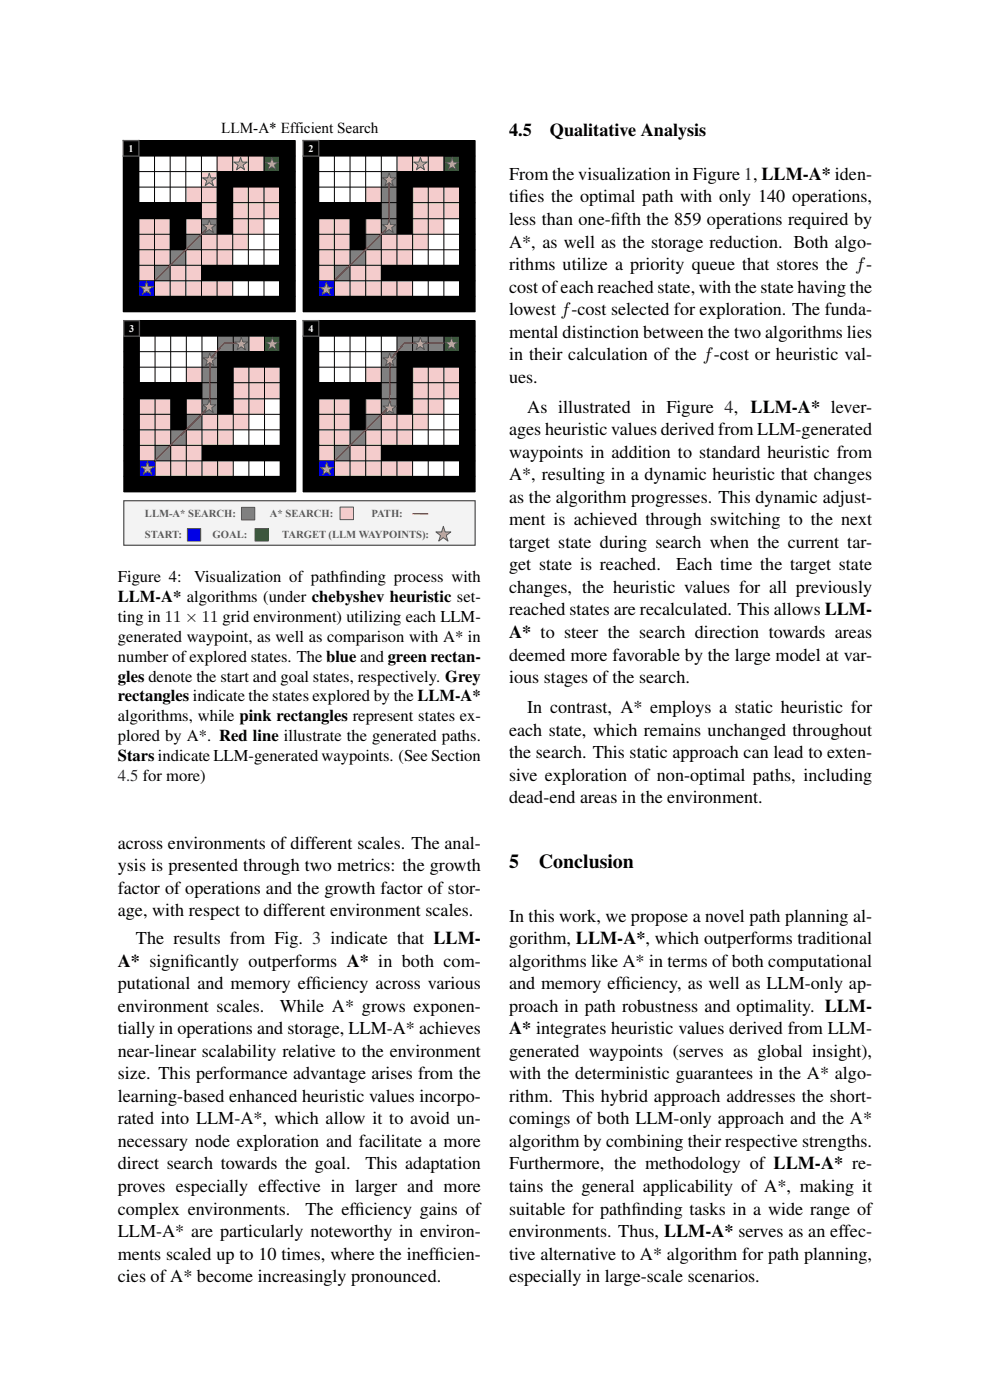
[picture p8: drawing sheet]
<svg xmlns="http://www.w3.org/2000/svg" width="210mm" height="297mm" viewBox="0 0 210 297" stroke-linecap="round" stroke-linejoin="round" font-family="sans-serif">
<defs><g id="words">
<g font-size="4.2">
<text x="108" y="184.2">5</text>
<text x="114.3" y="184.2">Conclusion</text>
</g>
<g font-size="3.8">
<text x="108" y="28.9">4.5</text>
<text x="116.7" y="28.9">Qualitative Analysis</text>
<text x="108" y="38.2">From the visualization in Figure 1, LLM-A* iden-</text>
<text x="108" y="42.9">tif</text>
<text x="108" y="47.7">less than one-f</text>
<text x="110.1" y="42.9">ies the optimal path with only 140 operations,</text>
<text x="129.6" y="47.7">ifth the 859 operations required by</text>
<text x="108" y="52.5">A*, as well as the storage reduction. Both algo-</text>
<text x="108" y="57.3">rithms utilize a priority queue that stores the f-</text>
<text x="108" y="62.1">cost ofeach reached state, with the state having the</text>
<text x="108" y="66.8">lowest f-cost selected for exploration. The funda-</text>
<text x="108" y="71.6">mental distinction between the two algorithms lies</text>
<text x="108" y="76.4">in their calculation of the f-cost or heuristic val-</text>
<text x="108" y="81.2">ues.</text>
<text x="111.8" y="87.5">As illustrated in Figure 4, LLM-A* lever-</text>
<text x="108" y="92.3">ages heuristic values derived from LLM-generated</text>
<text x="108" y="97.1">waypoints in addition to standard heuristic from</text>
<text x="108" y="101.9">A*, resulting in a dynamic heuristic that changes</text>
<text x="108" y="106.7">as the algorithm progresses. This dynamic adjust-</text>
<text x="108" y="111.4">ment is achieved through switching to the next</text>
<text x="108" y="116.2">target state during search when the current tar-</text>
<text x="108" y="121">get state is reached.</text>
<text x="108" y="125.8">changes, the heuristic values for all previously</text>
<text x="143.4" y="121">Each time the target state</text>
<text x="108" y="130.6">reached states are recalculated. This allows LLM-</text>
<text x="108" y="135.3">A* to steer the search direction towards areas</text>
<text x="108" y="140.1">deemed more favorable by the large model at var-</text>
<text x="108" y="144.9">ious stages of the search.</text>
<text x="111.8" y="151.3">In contrast, A* employs a static heuristic for</text>
<text x="108" y="156">each state, which remains unchanged throughout</text>
<text x="108" y="160.8">the search. This static approach can lead to exten-</text>
<text x="108" y="165.6">sive exploration of non-optimal paths, including</text>
<text x="108" y="170.4">dead-end areas in the environment.</text>
<text x="25" y="180.1">across environments of different scales. The anal-</text>
<text x="25" y="184.8">ysis is presented through two metrics: the growth</text>
<text x="25" y="189.6">factor of operations and the growth factor of stor-</text>
<text x="25" y="194.4">age, with respect to different environment scales.</text>
<text x="108" y="195.5">In this work, we propose a novel path planning al-</text>
<text x="28.8" y="200.3">The results from Fig. 3 indicate that LLM-</text>
<text x="108" y="200.3">gorithm, LLM-A*, which outperforms traditional</text>
<text x="25" y="205.1">A* signif</text>
<text x="25" y="209.9">putational and memory eff</text>
<text x="39.2" y="205.1">icantly outperforms A* in both com-</text>
<text x="66.1" y="209.9">iciency across various</text>
<text x="108" y="205.1">algorithms like A* in terms of both computational</text>
<text x="108" y="209.9">and memory eff</text>
<text x="131.7" y="209.9">iciency, as well as LLM-only ap-</text>
<text x="25" y="214.6">environment scales.</text>
<text x="59.4" y="214.6">While A* grows exponen-</text>
<text x="108" y="214.6">proach in path robustness and optimality. LLM-</text>
<text x="25" y="219.4">tially in operations and storage, LLM-A* achieves</text>
<text x="108" y="219.4">A* integrates heuristic values derived from LLM-</text>
<text x="25" y="224.2">near-linear scalability relative to the environment</text>
<text x="108" y="224.2">generated waypoints (serves as global insight),</text>
<text x="25" y="229">size. This performance advantage arises from the</text>
<text x="25" y="233.8">learning-based enhanced heuristic values incorpo-</text>
<text x="108" y="229">with the deterministic guarantees in the A* algo-</text>
<text x="108" y="233.8">rithm. This hybrid approach addresses the short-</text>
<text x="25" y="238.5">rated into LLM-A*, which allow it to avoid un-</text>
<text x="108" y="238.5">comings of both LLM-only approach and the A*</text>
<text x="25" y="243.3">necessary node exploration and facilitate a more</text>
<text x="108" y="243.3">algorithm by combining their respective strengths.</text>
<text x="25" y="248.1">direct search towards the goal.</text>
<text x="77.5" y="248.1">This adaptation</text>
<text x="108" y="248.1">Furthermore, the methodology of LLM-A* re-</text>
<text x="25" y="252.9">proves especially effective in larger and more</text>
<text x="25" y="257.7">complex environments.</text>
<text x="64.8" y="257.7">The eff</text>
<text x="75.3" y="257.7">iciency gains of</text>
<text x="108" y="252.9">tains the general applicability of A*, making it</text>
<text x="108" y="257.7">suitable for pathf</text>
<text x="133.9" y="257.7">inding tasks in a wide range of</text>
<text x="25" y="262.4">LLM-A* are particularly noteworthy in environ-</text>
<text x="108" y="262.4">environments. Thus, LLM-A* serves as an effec-</text>
<text x="25" y="267.2">ments scaled up to 10 times, where the ineff</text>
<text x="92.2" y="267.2">icien-</text>
<text x="108" y="267.2">tive alternative to A* algorithm for path planning,</text>
<text x="25" y="272">cies of A* become increasingly pronounced.</text>
<text x="108" y="272">especially in large-scale scenarios.</text>
</g>
<g font-size="3.5">
<text x="25" y="123.5">Figure 4:</text>
<text x="41.2" y="123.5">Visualization of pathf</text>
<text x="72" y="123.5">inding process with</text>
<text x="25" y="131.9">ting in 11 × 11 grid environment) utilizing each LLM-</text>
<text x="25" y="127.7">LLM-A* algorithms (under chebyshev heuristic set-</text>
<text x="25" y="136.2">generated waypoint, as well as comparison with A* in</text>
<text x="25" y="140.4">number ofexplored states. The blue and green rectan-</text>
<text x="25" y="144.6">gles denote the start and goal states, respectively. Grey</text>
<text x="25" y="148.8">rectangles indicate the states explored by the LLM-A*</text>
<text x="25" y="153">algorithms, while pink rectangles represent states ex-</text>
<text x="25" y="161.5">Stars indicate LLM-generated waypoints. (See Section</text>
<text x="25" y="157.2">plored by A*. Red line illustrate the generated paths.</text>
</g>
<text font-size="3.5" fill="#000080" x="25" y="165.7">4.5 for more)</text>
<text font-size="3.2" x="46.9" y="28.3">LLM-A* Efficient Search</text>
<g font-size="2.9" fill="#595959">
<text x="110.8" y="123.8">#</text>
<text x="118" y="123.8">: 37</text>
<text x="127.3" y="123.8">#</text>
<text x="136.7" y="123.8">: 49</text>
<text x="147.9" y="124">#</text>
<text x="155.1" y="124">: 10</text>
<text x="164.4" y="124">#</text>
<text x="173.9" y="124">: 27</text>
<text x="129.5" y="130.1">#</text>
<text x="152.6" y="129.8">#</text>
</g>
<text font-size="2.5" x="111.7" y="82.5">Without LLM Insights (A*)</text>
<g font-size="2.3" fill="#595959">
<text x="30.7" y="109.7">LLM-A* SEARCH:</text>
<text x="57.3" y="109.7">A* SEARCH:</text>
<text x="78.8" y="109.7">PATH:</text>
<text x="30.7" y="114.2">START:</text>
<text x="45.1" y="114.2">GOAL:</text>
<text x="59.9" y="114.2">TARGET (LLM WAYPOINTS):</text>
<text x="112.9" y="130.1">OPERATIONS:</text>
<text x="138.5" y="129.8">STORAGES:</text>
<text x="164.2" y="129.8">PATH:</text>
<text x="112.9" y="133.7">START:</text>
<text x="127.3" y="133.7">GOAL:</text>
<text x="142" y="133.8">TARGET (LLM WAYPOINTS):</text>
</g>
<g font-size="2.2" fill="#fff">
<text x="27.3" y="32.2">1</text>
<text x="65.4" y="32.2">2</text>
<text x="27.4" y="70.4">3</text>
<text x="65.4" y="70.4">4</text>
</g>
</g></defs>
<path d="M26.1 29.8h3.4v3.3h-3.4zM26.1 33.1h3.4v3.3h-3.4zM29.5 29.8h3.3v3.3h-3.3zM32.8 29.8h3.3v3.3h-3.3zM36.1 29.8h3.3v3.3h-3.3zM39.4 29.8h3.3v3.3h-3.3zM42.7 29.8h3.3v3.3h-3.3zM46 29.8h3.4v3.3h-3.4zM49.4 29.8h3.3v3.3h-3.3zM52.7 29.8h3.3v3.3h-3.3zM56 29.8h3.3v3.3h-3.3zM59.3 29.8h3.3v3.3h-3.3z" fill="#000"/>
<g fill="#fff">
<path d="M29.5 33.1h3.3v3.3h-3.3z"/>
<path d="M32.8 33.1h3.3v3.3h-3.3z"/>
<path d="M36.1 33.1h3.3v3.3h-3.3z"/>
<path d="M39.4 33.1h3.3v3.3h-3.3z"/>
<path d="M42.7 33.1h3.3v3.3h-3.3z"/>
</g>
<g fill="#f4cccc">
<path d="M46 33.1h3.4v3.3h-3.4z"/>
<path d="M49.4 33.1h3.3v3.3h-3.3z"/>
<path d="M52.7 33.1h3.3v3.3h-3.3z"/>
</g>
<path d="M56 33.1h3.3v3.3h-3.3z" fill="#008001"/>
<path d="M26.1 36.4h3.4v3.3h-3.4zM59.3 33.1h3.3v3.3h-3.3z" fill="#000"/>
<g fill="#fff">
<path d="M29.5 36.4h3.3v3.3h-3.3z"/>
<path d="M32.8 36.4h3.3v3.3h-3.3z"/>
<path d="M36.1 36.4h3.3v3.3h-3.3z"/>
<path d="M39.4 36.4h3.3v3.3h-3.3z"/>
</g>
<path d="M42.7 36.4h3.3v3.3h-3.3z" fill="#f4cccc"/>
<path d="M26.1 39.7h3.4v3.3h-3.4zM46 36.4h3.4v3.3h-3.4zM49.4 36.4h3.3v3.3h-3.3zM52.7 36.4h3.3v3.3h-3.3zM56 36.4h3.3v3.3h-3.3zM59.3 36.4h3.3v3.3h-3.3z" fill="#000"/>
<g fill="#fff">
<path d="M29.5 39.7h3.3v3.3h-3.3z"/>
<path d="M32.8 39.7h3.3v3.3h-3.3z"/>
<path d="M36.1 39.7h3.3v3.3h-3.3z"/>
</g>
<g fill="#f4cccc">
<path d="M39.4 39.7h3.3v3.3h-3.3z"/>
<path d="M42.7 39.7h3.3v3.3h-3.3z"/>
</g>
<path d="M46 39.7h3.4v3.3h-3.4z" fill="#000"/>
<g fill="#f4cccc">
<path d="M49.4 39.7h3.3v3.3h-3.3z"/>
<path d="M52.7 39.7h3.3v3.3h-3.3z"/>
<path d="M56 39.7h3.3v3.3h-3.3z"/>
</g>
<path d="M59.3 39.7h3.3v3.3h-3.3zM26.1 43h3.4v3.4h-3.4zM29.5 43h3.3v3.4h-3.3zM32.8 43h3.3v3.4h-3.3zM36.1 43h3.3v3.4h-3.3zM39.4 43h3.3v3.4h-3.3z" fill="#000"/>
<path d="M42.7 43h3.3v3.4h-3.3z" fill="#f4cccc"/>
<path d="M46 43h3.4v3.4h-3.4z" fill="#000"/>
<g fill="#f4cccc">
<path d="M49.4 43h3.3v3.4h-3.3z"/>
<path d="M52.7 43h3.3v3.4h-3.3z"/>
<path d="M56 43h3.3v3.4h-3.3z"/>
</g>
<path d="M26.1 46.4h3.4v3.3h-3.4zM59.3 43h3.3v3.4h-3.3z" fill="#000"/>
<g fill="#f4cccc">
<path d="M29.5 46.4h3.3v3.3h-3.3z"/>
<path d="M32.8 46.4h3.3v3.3h-3.3z"/>
</g>
<path d="M36.1 46.4h3.3v3.3h-3.3z" fill="#000"/>
<path d="M39.4 46.4h3.3v3.3h-3.3z" fill="#f4cccc"/>
<path d="M42.7 46.4h3.3v3.3h-3.3z" fill="#808080"/>
<path d="M46 46.4h3.4v3.3h-3.4z" fill="#000"/>
<g fill="#f4cccc">
<path d="M49.4 46.4h3.3v3.3h-3.3z"/>
<path d="M52.7 46.4h3.3v3.3h-3.3z"/>
</g>
<path d="M56 46.4h3.3v3.3h-3.3z" fill="#fff"/>
<path d="M26.1 49.7h3.4v3.3h-3.4zM59.3 46.4h3.3v3.3h-3.3z" fill="#000"/>
<g fill="#f4cccc">
<path d="M29.5 49.7h3.3v3.3h-3.3z"/>
<path d="M32.8 49.7h3.3v3.3h-3.3z"/>
</g>
<path d="M36.1 49.7h3.3v3.3h-3.3z" fill="#000"/>
<path d="M39.4 49.7h3.3v3.3h-3.3z" fill="#808080"/>
<g fill="#f4cccc">
<path d="M42.7 49.7h3.3v3.3h-3.3z"/>
<path d="M46 49.7h3.4v3.3h-3.4z"/>
<path d="M49.4 49.7h3.3v3.3h-3.3z"/>
</g>
<g fill="#fff">
<path d="M52.7 49.7h3.3v3.3h-3.3z"/>
<path d="M56 49.7h3.3v3.3h-3.3z"/>
</g>
<path d="M26.1 53h3.4v3.3h-3.4zM59.3 49.7h3.3v3.3h-3.3z" fill="#000"/>
<g fill="#f4cccc">
<path d="M29.5 53h3.3v3.3h-3.3z"/>
<path d="M32.8 53h3.3v3.3h-3.3z"/>
</g>
<path d="M36.1 53h3.3v3.3h-3.3z" fill="#808080"/>
<g fill="#f4cccc">
<path d="M39.4 53h3.3v3.3h-3.3z"/>
<path d="M42.7 53h3.3v3.3h-3.3z"/>
<path d="M46 53h3.4v3.3h-3.4z"/>
</g>
<g fill="#fff">
<path d="M49.4 53h3.3v3.3h-3.3z"/>
<path d="M52.7 53h3.3v3.3h-3.3z"/>
<path d="M56 53h3.3v3.3h-3.3z"/>
</g>
<path d="M26.1 56.3h3.4v3.3h-3.4zM59.3 53h3.3v3.3h-3.3z" fill="#000"/>
<path d="M29.5 56.3h3.3v3.3h-3.3z" fill="#f4cccc"/>
<path d="M32.8 56.3h3.3v3.3h-3.3z" fill="#808080"/>
<g fill="#f4cccc">
<path d="M36.1 56.3h3.3v3.3h-3.3z"/>
<path d="M39.4 56.3h3.3v3.3h-3.3z"/>
</g>
<path d="M26.1 59.6h3.4v3.3h-3.4zM42.7 56.3h3.3v3.3h-3.3zM46 56.3h3.4v3.3h-3.4zM49.4 56.3h3.3v3.3h-3.3zM52.7 56.3h3.3v3.3h-3.3zM56 56.3h3.3v3.3h-3.3zM59.3 56.3h3.3v3.3h-3.3z" fill="#000"/>
<path d="M29.5 59.6h3.3v3.3h-3.3z" fill="#00f"/>
<g fill="#f4cccc">
<path d="M32.8 59.6h3.3v3.3h-3.3z"/>
<path d="M36.1 59.6h3.3v3.3h-3.3z"/>
<path d="M39.4 59.6h3.3v3.3h-3.3z"/>
<path d="M42.7 59.6h3.3v3.3h-3.3z"/>
<path d="M46 59.6h3.4v3.3h-3.4z"/>
</g>
<g fill="#fff">
<path d="M49.4 59.6h3.3v3.3h-3.3z"/>
<path d="M52.7 59.6h3.3v3.3h-3.3z"/>
<path d="M56 59.6h3.3v3.3h-3.3z"/>
</g>
<g fill="#000">
<path d="M64.3 29.8h3.3v3.3h-3.3zM64.3 33.1h3.3v3.3h-3.3zM67.6 29.8h3.3v3.3h-3.3zM70.9 29.8h3.4v3.3h-3.4zM74.3 29.8h3.3v3.3h-3.3zM77.6 29.8h3.3v3.3h-3.3zM80.9 29.8h3.3v3.3h-3.3zM84.2 29.8h3.3v3.3h-3.3zM87.5 29.8h3.3v3.3h-3.3zM90.8 29.8h3.4v3.3h-3.4zM94.2 29.8h3.3v3.3h-3.3zM97.5 29.8h3.3v3.3h-3.3z"/>
<path d="M59.3 59.6h3.3v3.3h-3.3zM26.1 62.9h3.4v3.2h-3.4zM29.5 62.9h3.3v3.2h-3.3zM32.8 62.9h3.3v3.2h-3.3zM36.1 62.9h3.3v3.2h-3.3zM39.4 62.9h3.3v3.2h-3.3zM42.7 62.9h3.3v3.2h-3.3zM46 62.9h3.4v3.2h-3.4zM49.4 62.9h3.3v3.2h-3.3zM52.7 62.9h3.3v3.2h-3.3zM56 62.9h3.3v3.2h-3.3zM59.3 62.9h3.3v3.2h-3.3z"/>
</g>
<path d="M26 29.8h3.6M26 33.1h3.6M26.1 29.7v3.5M29.5 29.7v3.5" fill="none" stroke="#595959" stroke-width=".28"/>
<g fill="none" stroke="#000" stroke-width=".21">
<path d="M26.1 36.4h36.6M26.1 39.7h36.6M26.1 33.2v33M29.5 33.2v33M29.6 29.8h33v36.4M29.6 33.1h33.1M32.8 29.8v36.4M36.1 29.8v36.4M39.4 29.8v36.4M42.7 29.8v36.4M46 29.8v36.4M49.4 29.8v36.4"/>
<path d="M52.7 29.8v36.4M56 29.8v36.4M59.3 29.8v36.4M26.1 43h36.6M26.1 46.4h36.6M26.1 49.7h36.6M26.1 53h36.6M26.1 56.3h36.6M26.1 59.6h36.6M26.1 62.9h36.6M26.1 66.1h36.6"/>
</g>
<g fill="#fff">
<path d="M67.6 33.1h3.3v3.3h-3.3z"/>
<path d="M70.9 33.1h3.4v3.3h-3.4z"/>
<path d="M74.3 33.1h3.3v3.3h-3.3z"/>
<path d="M77.6 33.1h3.3v3.3h-3.3z"/>
<path d="M80.9 33.1h3.3v3.3h-3.3z"/>
</g>
<g fill="#f4cccc">
<path d="M84.2 33.1h3.3v3.3h-3.3z"/>
<path d="M87.5 33.1h3.3v3.3h-3.3z"/>
<path d="M90.8 33.1h3.4v3.3h-3.4z"/>
</g>
<path d="M94.2 33.1h3.3v3.3h-3.3z" fill="#008001"/>
<path d="M64.3 36.4h3.3v3.3h-3.3zM97.5 33.1h3.3v3.3h-3.3z" fill="#000"/>
<g fill="#fff">
<path d="M67.6 36.4h3.3v3.3h-3.3z"/>
<path d="M70.9 36.4h3.4v3.3h-3.4z"/>
<path d="M74.3 36.4h3.3v3.3h-3.3z"/>
<path d="M77.6 36.4h3.3v3.3h-3.3z"/>
</g>
<path d="M80.9 36.4h3.3v3.3h-3.3z" fill="#808080"/>
<path d="M64.3 39.7h3.3v3.3h-3.3zM84.2 36.4h3.3v3.3h-3.3zM87.5 36.4h3.3v3.3h-3.3zM90.8 36.4h3.4v3.3h-3.4zM94.2 36.4h3.3v3.3h-3.3zM97.5 36.4h3.3v3.3h-3.3z" fill="#000"/>
<g fill="#fff">
<path d="M67.6 39.7h3.3v3.3h-3.3z"/>
<path d="M70.9 39.7h3.4v3.3h-3.4z"/>
<path d="M74.3 39.7h3.3v3.3h-3.3z"/>
</g>
<path d="M77.6 39.7h3.3v3.3h-3.3z" fill="#f4cccc"/>
<path d="M80.9 39.7h3.3v3.3h-3.3z" fill="#808080"/>
<path d="M84.2 39.7h3.3v3.3h-3.3z" fill="#000"/>
<g fill="#f4cccc">
<path d="M87.5 39.7h3.3v3.3h-3.3z"/>
<path d="M90.8 39.7h3.4v3.3h-3.4z"/>
<path d="M94.2 39.7h3.3v3.3h-3.3z"/>
</g>
<path d="M97.5 39.7h3.3v3.3h-3.3zM64.3 43h3.3v3.4h-3.3zM67.6 43h3.3v3.4h-3.3zM70.9 43h3.4v3.4h-3.4zM74.3 43h3.3v3.4h-3.3zM77.6 43h3.3v3.4h-3.3z" fill="#000"/>
<path d="M80.9 43h3.3v3.4h-3.3z" fill="#808080"/>
<path d="M84.2 43h3.3v3.4h-3.3z" fill="#000"/>
<g fill="#f4cccc">
<path d="M87.5 43h3.3v3.4h-3.3z"/>
<path d="M90.8 43h3.4v3.4h-3.4z"/>
<path d="M94.2 43h3.3v3.4h-3.3z"/>
</g>
<path d="M64.3 46.4h3.3v3.3h-3.3zM97.5 43h3.3v3.4h-3.3z" fill="#000"/>
<g fill="#f4cccc">
<path d="M67.6 46.4h3.3v3.3h-3.3z"/>
<path d="M70.9 46.4h3.4v3.3h-3.4z"/>
</g>
<path d="M74.3 46.4h3.3v3.3h-3.3z" fill="#000"/>
<path d="M77.6 46.4h3.3v3.3h-3.3z" fill="#f4cccc"/>
<path d="M80.9 46.4h3.3v3.3h-3.3z" fill="#808080"/>
<path d="M84.2 46.4h3.3v3.3h-3.3z" fill="#000"/>
<g fill="#f4cccc">
<path d="M87.5 46.4h3.3v3.3h-3.3z"/>
<path d="M90.8 46.4h3.4v3.3h-3.4z"/>
</g>
<path d="M94.2 46.4h3.3v3.3h-3.3z" fill="#fff"/>
<path d="M64.3 49.7h3.3v3.3h-3.3zM97.5 46.4h3.3v3.3h-3.3z" fill="#000"/>
<g fill="#f4cccc">
<path d="M67.6 49.7h3.3v3.3h-3.3z"/>
<path d="M70.9 49.7h3.4v3.3h-3.4z"/>
</g>
<path d="M74.3 49.7h3.3v3.3h-3.3z" fill="#000"/>
<path d="M77.6 49.7h3.3v3.3h-3.3z" fill="#808080"/>
<g fill="#f4cccc">
<path d="M80.9 49.7h3.3v3.3h-3.3z"/>
<path d="M84.2 49.7h3.3v3.3h-3.3z"/>
<path d="M87.5 49.7h3.3v3.3h-3.3z"/>
</g>
<g fill="#fff">
<path d="M90.8 49.7h3.4v3.3h-3.4z"/>
<path d="M94.2 49.7h3.3v3.3h-3.3z"/>
</g>
<path d="M64.3 53h3.3v3.3h-3.3zM97.5 49.7h3.3v3.3h-3.3z" fill="#000"/>
<g fill="#f4cccc">
<path d="M67.6 53h3.3v3.3h-3.3z"/>
<path d="M70.9 53h3.4v3.3h-3.4z"/>
</g>
<path d="M74.3 53h3.3v3.3h-3.3z" fill="#808080"/>
<g fill="#f4cccc">
<path d="M77.6 53h3.3v3.3h-3.3z"/>
<path d="M80.9 53h3.3v3.3h-3.3z"/>
<path d="M84.2 53h3.3v3.3h-3.3z"/>
</g>
<g fill="#fff">
<path d="M87.5 53h3.3v3.3h-3.3z"/>
<path d="M90.8 53h3.4v3.3h-3.4z"/>
<path d="M94.2 53h3.3v3.3h-3.3z"/>
</g>
<path d="M64.3 56.3h3.3v3.3h-3.3zM97.5 53h3.3v3.3h-3.3z" fill="#000"/>
<path d="M67.6 56.3h3.3v3.3h-3.3z" fill="#f4cccc"/>
<path d="M70.9 56.3h3.4v3.3h-3.4z" fill="#808080"/>
<g fill="#f4cccc">
<path d="M74.3 56.3h3.3v3.3h-3.3z"/>
<path d="M77.6 56.3h3.3v3.3h-3.3z"/>
</g>
<path d="M64.3 59.6h3.3v3.3h-3.3zM80.9 56.3h3.3v3.3h-3.3zM84.2 56.3h3.3v3.3h-3.3zM87.5 56.3h3.3v3.3h-3.3zM90.8 56.3h3.4v3.3h-3.4zM94.2 56.3h3.3v3.3h-3.3zM97.5 56.3h3.3v3.3h-3.3z" fill="#000"/>
<path d="M67.6 59.6h3.3v3.3h-3.3z" fill="#00f"/>
<g fill="#f4cccc">
<path d="M70.9 59.6h3.4v3.3h-3.4z"/>
<path d="M74.3 59.6h3.3v3.3h-3.3z"/>
<path d="M77.6 59.6h3.3v3.3h-3.3z"/>
<path d="M80.9 59.6h3.3v3.3h-3.3z"/>
<path d="M84.2 59.6h3.3v3.3h-3.3z"/>
</g>
<g fill="#fff">
<path d="M87.5 59.6h3.3v3.3h-3.3z"/>
<path d="M90.8 59.6h3.4v3.3h-3.4z"/>
<path d="M94.2 59.6h3.3v3.3h-3.3z"/>
</g>
<g fill="#000">
<path d="M97.5 59.6h3.3v3.3h-3.3zM64.3 68h3.3v3.3h-3.3zM64.3 71.3h3.3v3.3h-3.3zM64.3 62.9h3.3v3.2h-3.3zM67.6 68h3.3v3.3h-3.3zM67.6 62.9h3.3v3.2h-3.3zM70.9 68h3.4v3.3h-3.4zM70.9 62.9h3.4v3.2h-3.4zM74.3 68h3.3v3.3h-3.3zM74.3 62.9h3.3v3.2h-3.3zM77.6 68h3.3v3.3h-3.3zM77.6 62.9h3.3v3.2h-3.3z"/>
<path d="M80.9 68h3.3v3.3h-3.3zM80.9 62.9h3.3v3.2h-3.3zM84.2 68h3.3v3.3h-3.3zM84.2 62.9h3.3v3.2h-3.3zM87.5 68h3.3v3.3h-3.3zM87.5 62.9h3.3v3.2h-3.3zM90.8 68h3.4v3.3h-3.4zM90.8 62.9h3.4v3.2h-3.4zM94.2 68h3.3v3.3h-3.3zM94.2 62.9h3.3v3.2h-3.3zM97.5 68h3.3v3.3h-3.3zM97.5 62.9h3.3v3.2h-3.3z"/>
</g>
<path d="M64.2 29.8h3.6M64.2 33.1h3.6M64.3 29.7v3.5M67.6 29.7v3.5" fill="none" stroke="#595959" stroke-width=".28"/>
<g fill="none" stroke="#000" stroke-width=".21">
<path d="M64.3 36.4h36.5M64.3 39.7h36.5M64.3 33.2v33M67.6 33.2v33M67.8 29.8h33v36.4M67.8 33.1h33M70.9 29.8v36.4M74.3 29.8v36.4M77.6 29.8v36.4M80.9 29.8v36.4M84.2 29.8v36.4M87.5 29.8v36.4"/>
<path d="M90.8 29.8v36.4M94.2 29.8v36.4M97.5 29.8v36.4M64.3 43h36.5M64.3 46.4h36.5M64.3 49.7h36.5M64.3 53h36.5M64.3 56.3h36.5M64.3 59.6h36.5M64.3 62.9h36.5M64.3 66.1h36.5"/>
</g>
<g fill="#fff">
<path d="M67.6 71.3h3.3v3.3h-3.3z"/>
<path d="M70.9 71.3h3.4v3.3h-3.4z"/>
<path d="M74.3 71.3h3.3v3.3h-3.3z"/>
<path d="M77.6 71.3h3.3v3.3h-3.3z"/>
<path d="M80.9 71.3h3.3v3.3h-3.3z"/>
</g>
<g fill="#808080">
<path d="M84.2 71.3h3.3v3.3h-3.3z"/>
<path d="M87.5 71.3h3.3v3.3h-3.3z"/>
<path d="M90.8 71.3h3.4v3.3h-3.4z"/>
</g>
<path d="M94.2 71.3h3.3v3.3h-3.3z" fill="#008001"/>
<path d="M64.3 74.6h3.3v3.3h-3.3zM97.5 71.3h3.3v3.3h-3.3z" fill="#000"/>
<g fill="#fff">
<path d="M67.6 74.6h3.3v3.3h-3.3z"/>
<path d="M70.9 74.6h3.4v3.3h-3.4z"/>
<path d="M74.3 74.6h3.3v3.3h-3.3z"/>
<path d="M77.6 74.6h3.3v3.3h-3.3z"/>
</g>
<path d="M80.9 74.6h3.3v3.3h-3.3z" fill="#808080"/>
<path d="M64.3 77.9h3.3v3.3h-3.3zM84.2 74.6h3.3v3.3h-3.3zM87.5 74.6h3.3v3.3h-3.3zM90.8 74.6h3.4v3.3h-3.4zM94.2 74.6h3.3v3.3h-3.3zM97.5 74.6h3.3v3.3h-3.3z" fill="#000"/>
<g fill="#fff">
<path d="M67.6 77.9h3.3v3.3h-3.3z"/>
<path d="M70.9 77.9h3.4v3.3h-3.4z"/>
<path d="M74.3 77.9h3.3v3.3h-3.3z"/>
</g>
<path d="M77.6 77.9h3.3v3.3h-3.3z" fill="#f4cccc"/>
<path d="M80.9 77.9h3.3v3.3h-3.3z" fill="#808080"/>
<path d="M84.2 77.9h3.3v3.3h-3.3z" fill="#000"/>
<g fill="#f4cccc">
<path d="M87.5 77.9h3.3v3.3h-3.3z"/>
<path d="M90.8 77.9h3.4v3.3h-3.4z"/>
<path d="M94.2 77.9h3.3v3.3h-3.3z"/>
</g>
<path d="M97.5 77.9h3.3v3.3h-3.3zM64.3 81.2h3.3v3.4h-3.3zM67.6 81.2h3.3v3.4h-3.3zM70.9 81.2h3.4v3.4h-3.4zM74.3 81.2h3.3v3.4h-3.3zM77.6 81.2h3.3v3.4h-3.3z" fill="#000"/>
<path d="M80.9 81.2h3.3v3.4h-3.3z" fill="#808080"/>
<path d="M84.2 81.2h3.3v3.4h-3.3z" fill="#000"/>
<g fill="#f4cccc">
<path d="M87.5 81.2h3.3v3.4h-3.3z"/>
<path d="M90.8 81.2h3.4v3.4h-3.4z"/>
<path d="M94.2 81.2h3.3v3.4h-3.3z"/>
</g>
<path d="M64.3 84.6h3.3v3.3h-3.3zM97.5 81.2h3.3v3.4h-3.3z" fill="#000"/>
<g fill="#f4cccc">
<path d="M67.6 84.6h3.3v3.3h-3.3z"/>
<path d="M70.9 84.6h3.4v3.3h-3.4z"/>
</g>
<path d="M74.3 84.6h3.3v3.3h-3.3z" fill="#000"/>
<path d="M77.6 84.6h3.3v3.3h-3.3z" fill="#f4cccc"/>
<path d="M80.9 84.6h3.3v3.3h-3.3z" fill="#808080"/>
<path d="M84.2 84.6h3.3v3.3h-3.3z" fill="#000"/>
<g fill="#f4cccc">
<path d="M87.5 84.6h3.3v3.3h-3.3z"/>
<path d="M90.8 84.6h3.4v3.3h-3.4z"/>
</g>
<path d="M94.2 84.6h3.3v3.3h-3.3z" fill="#fff"/>
<path d="M64.3 87.9h3.3v3.3h-3.3zM97.5 84.6h3.3v3.3h-3.3z" fill="#000"/>
<g fill="#f4cccc">
<path d="M67.6 87.9h3.3v3.3h-3.3z"/>
<path d="M70.9 87.9h3.4v3.3h-3.4z"/>
</g>
<path d="M74.3 87.9h3.3v3.3h-3.3z" fill="#000"/>
<path d="M77.6 87.9h3.3v3.3h-3.3z" fill="#808080"/>
<g fill="#f4cccc">
<path d="M80.9 87.9h3.3v3.3h-3.3z"/>
<path d="M84.2 87.9h3.3v3.3h-3.3z"/>
<path d="M87.5 87.9h3.3v3.3h-3.3z"/>
</g>
<g fill="#fff">
<path d="M90.8 87.9h3.4v3.3h-3.4z"/>
<path d="M94.2 87.9h3.3v3.3h-3.3z"/>
</g>
<path d="M64.3 91.2h3.3v3.3h-3.3zM97.5 87.9h3.3v3.3h-3.3z" fill="#000"/>
<g fill="#f4cccc">
<path d="M67.6 91.2h3.3v3.3h-3.3z"/>
<path d="M70.9 91.2h3.4v3.3h-3.4z"/>
</g>
<path d="M74.3 91.2h3.3v3.3h-3.3z" fill="#808080"/>
<g fill="#f4cccc">
<path d="M77.6 91.2h3.3v3.3h-3.3z"/>
<path d="M80.9 91.2h3.3v3.3h-3.3z"/>
<path d="M84.2 91.2h3.3v3.3h-3.3z"/>
</g>
<g fill="#fff">
<path d="M87.5 91.2h3.3v3.3h-3.3z"/>
<path d="M90.8 91.2h3.4v3.3h-3.4z"/>
<path d="M94.2 91.2h3.3v3.3h-3.3z"/>
</g>
<path d="M64.3 94.5h3.3v3.3h-3.3zM97.5 91.2h3.3v3.3h-3.3z" fill="#000"/>
<path d="M67.6 94.5h3.3v3.3h-3.3z" fill="#f4cccc"/>
<path d="M70.9 94.5h3.4v3.3h-3.4z" fill="#808080"/>
<g fill="#f4cccc">
<path d="M74.3 94.5h3.3v3.3h-3.3z"/>
<path d="M77.6 94.5h3.3v3.3h-3.3z"/>
</g>
<path d="M64.3 97.8h3.3v3.3h-3.3zM80.9 94.5h3.3v3.3h-3.3zM84.2 94.5h3.3v3.3h-3.3zM87.5 94.5h3.3v3.3h-3.3zM90.8 94.5h3.4v3.3h-3.4zM94.2 94.5h3.3v3.3h-3.3zM97.5 94.5h3.3v3.3h-3.3z" fill="#000"/>
<path d="M67.6 97.8h3.3v3.3h-3.3z" fill="#00f"/>
<g fill="#f4cccc">
<path d="M70.9 97.8h3.4v3.3h-3.4z"/>
<path d="M74.3 97.8h3.3v3.3h-3.3z"/>
<path d="M77.6 97.8h3.3v3.3h-3.3z"/>
<path d="M80.9 97.8h3.3v3.3h-3.3z"/>
<path d="M84.2 97.8h3.3v3.3h-3.3z"/>
</g>
<g fill="#fff">
<path d="M87.5 97.8h3.3v3.3h-3.3z"/>
<path d="M90.8 97.8h3.4v3.3h-3.4z"/>
<path d="M94.2 97.8h3.3v3.3h-3.3z"/>
</g>
<path d="M97.5 97.8h3.3v3.3h-3.3zM64.3 101.1h3.3v3.3h-3.3zM67.6 101.1h3.3v3.3h-3.3zM70.9 101.1h3.4v3.3h-3.4zM74.3 101.1h3.3v3.3h-3.3zM77.6 101.1h3.3v3.3h-3.3zM80.9 101.1h3.3v3.3h-3.3zM84.2 101.1h3.3v3.3h-3.3zM87.5 101.1h3.3v3.3h-3.3zM90.8 101.1h3.4v3.3h-3.4zM94.2 101.1h3.3v3.3h-3.3zM97.5 101.1h3.3v3.3h-3.3z" fill="#000"/>
<path d="M64.2 68h3.6M64.2 71.3h3.6M64.3 67.9v3.6M67.6 67.9v3.6" fill="none" stroke="#595959" stroke-width=".28"/>
<g fill="none" stroke="#000" stroke-width=".21">
<path d="M64.3 74.6h36.5M64.3 77.9h36.5M67.6 71.5v32.9M67.8 68h33M67.8 71.3h33M70.9 68v36.4M74.3 68v36.4M77.6 68v36.4M80.9 68v36.4M84.2 68v36.4M87.5 68v36.4M90.8 68v36.4"/>
<path d="M94.2 68v36.4M97.5 68v36.4M100.8 68v36.4h-36.5v-32.9M64.3 81.2h36.5M64.3 84.6h36.5M64.3 87.9h36.5M64.3 91.2h36.5M64.3 94.5h36.5M64.3 97.8h36.5M64.3 101.1h36.5"/>
</g>
<path d="M44.5 48l-11.6 11.4" fill="none" stroke="#f00" stroke-width=".28"/>
<path d="M94.4 72.6h1.1l.3-1.1 .3 1.1h1.1l-.9 .6 .4 1-.9-.6-.9 .6 .4-1z" fill-rule="evenodd" fill="#f1c231"/>
<path d="M94.4 72.6h1.1l.3-1.1 .3 1.1h1.1l-.9 .6 .4 1-.9-.6-.9 .6 .4-1z" fill="none" stroke="#595959" stroke-width=".21"/>
<path d="M26.3 68h3.3v3.3h-3.3zM26.3 71.3h3.3v3.3h-3.3zM29.6 68h3.3v3.3h-3.3zM32.9 68h3.3v3.3h-3.3zM36.2 68h3.3v3.3h-3.3zM39.5 68h3.3v3.3h-3.3zM42.8 68h3.4v3.3h-3.4zM46.2 68h3.3v3.3h-3.3zM49.5 68h3.3v3.3h-3.3zM52.8 68h3.3v3.3h-3.3zM56.1 68h3.3v3.3h-3.3zM59.4 68h3.3v3.3h-3.3z" fill="#000"/>
<g fill="#fff">
<path d="M29.6 71.3h3.3v3.3h-3.3z"/>
<path d="M32.9 71.3h3.3v3.3h-3.3z"/>
<path d="M36.2 71.3h3.3v3.3h-3.3z"/>
<path d="M39.5 71.3h3.3v3.3h-3.3z"/>
<path d="M42.8 71.3h3.4v3.3h-3.4z"/>
</g>
<g fill="#808080">
<path d="M46.2 71.3h3.3v3.3h-3.3z"/>
<path d="M49.5 71.3h3.3v3.3h-3.3z"/>
</g>
<path d="M52.8 71.3h3.3v3.3h-3.3z" fill="#f4cccc"/>
<path d="M56.1 71.3h3.3v3.3h-3.3z" fill="#008001"/>
<path d="M26.3 74.6h3.3v3.3h-3.3zM59.4 71.3h3.3v3.3h-3.3z" fill="#000"/>
<g fill="#fff">
<path d="M29.6 74.6h3.3v3.3h-3.3z"/>
<path d="M32.9 74.6h3.3v3.3h-3.3z"/>
<path d="M36.2 74.6h3.3v3.3h-3.3z"/>
<path d="M39.5 74.6h3.3v3.3h-3.3z"/>
</g>
<path d="M42.8 74.6h3.4v3.3h-3.4z" fill="#808080"/>
<path d="M26.3 77.9h3.3v3.3h-3.3zM46.2 74.6h3.3v3.3h-3.3zM49.5 74.6h3.3v3.3h-3.3zM52.8 74.6h3.3v3.3h-3.3zM56.1 74.6h3.3v3.3h-3.3zM59.4 74.6h3.3v3.3h-3.3z" fill="#000"/>
<g fill="#fff">
<path d="M29.6 77.9h3.3v3.3h-3.3z"/>
<path d="M32.9 77.9h3.3v3.3h-3.3z"/>
<path d="M36.2 77.9h3.3v3.3h-3.3z"/>
</g>
<path d="M39.5 77.9h3.3v3.3h-3.3z" fill="#f4cccc"/>
<path d="M42.8 77.9h3.4v3.3h-3.4z" fill="#808080"/>
<path d="M46.2 77.9h3.3v3.3h-3.3z" fill="#000"/>
<g fill="#f4cccc">
<path d="M49.5 77.9h3.3v3.3h-3.3z"/>
<path d="M52.8 77.9h3.3v3.3h-3.3z"/>
<path d="M56.1 77.9h3.3v3.3h-3.3z"/>
</g>
<path d="M59.4 77.9h3.3v3.3h-3.3zM26.3 81.2h3.3v3.4h-3.3zM29.6 81.2h3.3v3.4h-3.3zM32.9 81.2h3.3v3.4h-3.3zM36.2 81.2h3.3v3.4h-3.3zM39.5 81.2h3.3v3.4h-3.3z" fill="#000"/>
<path d="M42.8 81.2h3.4v3.4h-3.4z" fill="#808080"/>
<path d="M46.2 81.2h3.3v3.4h-3.3z" fill="#000"/>
<g fill="#f4cccc">
<path d="M49.5 81.2h3.3v3.4h-3.3z"/>
<path d="M52.8 81.2h3.3v3.4h-3.3z"/>
<path d="M56.1 81.2h3.3v3.4h-3.3z"/>
</g>
<path d="M26.3 84.6h3.3v3.3h-3.3zM59.4 81.2h3.3v3.4h-3.3z" fill="#000"/>
<g fill="#f4cccc">
<path d="M29.6 84.6h3.3v3.3h-3.3z"/>
<path d="M32.9 84.6h3.3v3.3h-3.3z"/>
</g>
<path d="M36.2 84.6h3.3v3.3h-3.3z" fill="#000"/>
<path d="M39.5 84.6h3.3v3.3h-3.3z" fill="#f4cccc"/>
<path d="M42.8 84.6h3.4v3.3h-3.4z" fill="#808080"/>
<path d="M46.2 84.6h3.3v3.3h-3.3z" fill="#000"/>
<g fill="#f4cccc">
<path d="M49.5 84.6h3.3v3.3h-3.3z"/>
<path d="M52.8 84.6h3.3v3.3h-3.3z"/>
</g>
<path d="M56.1 84.6h3.3v3.3h-3.3z" fill="#fff"/>
<path d="M26.3 87.9h3.3v3.3h-3.3zM59.4 84.6h3.3v3.3h-3.3z" fill="#000"/>
<g fill="#f4cccc">
<path d="M29.6 87.9h3.3v3.3h-3.3z"/>
<path d="M32.9 87.9h3.3v3.3h-3.3z"/>
</g>
<path d="M36.2 87.9h3.3v3.3h-3.3z" fill="#000"/>
<path d="M39.5 87.9h3.3v3.3h-3.3z" fill="#808080"/>
<g fill="#f4cccc">
<path d="M42.8 87.9h3.4v3.3h-3.4z"/>
<path d="M46.2 87.9h3.3v3.3h-3.3z"/>
<path d="M49.5 87.9h3.3v3.3h-3.3z"/>
</g>
<g fill="#fff">
<path d="M52.8 87.9h3.3v3.3h-3.3z"/>
<path d="M56.1 87.9h3.3v3.3h-3.3z"/>
</g>
<path d="M26.3 91.2h3.3v3.3h-3.3zM59.4 87.9h3.3v3.3h-3.3z" fill="#000"/>
<g fill="#f4cccc">
<path d="M29.6 91.2h3.3v3.3h-3.3z"/>
<path d="M32.9 91.2h3.3v3.3h-3.3z"/>
</g>
<path d="M36.2 91.2h3.3v3.3h-3.3z" fill="#808080"/>
<g fill="#f4cccc">
<path d="M39.5 91.2h3.3v3.3h-3.3z"/>
<path d="M42.8 91.2h3.4v3.3h-3.4z"/>
<path d="M46.2 91.2h3.3v3.3h-3.3z"/>
</g>
<g fill="#fff">
<path d="M49.5 91.2h3.3v3.3h-3.3z"/>
<path d="M52.8 91.2h3.3v3.3h-3.3z"/>
<path d="M56.1 91.2h3.3v3.3h-3.3z"/>
</g>
<path d="M26.3 94.5h3.3v3.3h-3.3zM59.4 91.2h3.3v3.3h-3.3z" fill="#000"/>
<path d="M29.6 94.5h3.3v3.3h-3.3z" fill="#f4cccc"/>
<path d="M32.9 94.5h3.3v3.3h-3.3z" fill="#808080"/>
<g fill="#f4cccc">
<path d="M36.2 94.5h3.3v3.3h-3.3z"/>
<path d="M39.5 94.5h3.3v3.3h-3.3z"/>
</g>
<path d="M26.3 97.8h3.3v3.3h-3.3zM42.8 94.5h3.4v3.3h-3.4zM46.2 94.5h3.3v3.3h-3.3zM49.5 94.5h3.3v3.3h-3.3zM52.8 94.5h3.3v3.3h-3.3zM56.1 94.5h3.3v3.3h-3.3zM59.4 94.5h3.3v3.3h-3.3z" fill="#000"/>
<path d="M29.6 97.8h3.3v3.3h-3.3z" fill="#00f"/>
<g fill="#f4cccc">
<path d="M32.9 97.8h3.3v3.3h-3.3z"/>
<path d="M36.2 97.8h3.3v3.3h-3.3z"/>
<path d="M39.5 97.8h3.3v3.3h-3.3z"/>
<path d="M42.8 97.8h3.4v3.3h-3.4z"/>
<path d="M46.2 97.8h3.3v3.3h-3.3z"/>
</g>
<g fill="#fff">
<path d="M49.5 97.8h3.3v3.3h-3.3z"/>
<path d="M52.8 97.8h3.3v3.3h-3.3z"/>
<path d="M56.1 97.8h3.3v3.3h-3.3z"/>
</g>
<path d="M59.4 97.8h3.3v3.3h-3.3zM26.3 101.1h3.3v3.3h-3.3zM29.6 101.1h3.3v3.3h-3.3zM32.9 101.1h3.3v3.3h-3.3zM36.2 101.1h3.3v3.3h-3.3zM39.5 101.1h3.3v3.3h-3.3zM42.8 101.1h3.4v3.3h-3.4zM46.2 101.1h3.3v3.3h-3.3zM49.5 101.1h3.3v3.3h-3.3zM52.8 101.1h3.3v3.3h-3.3zM56.1 101.1h3.3v3.3h-3.3zM59.4 101.1h3.3v3.3h-3.3z" fill="#000"/>
<path d="M26.1 68h3.6M26.1 71.3h3.6M26.3 67.9v3.6M29.6 67.9v3.6" fill="none" stroke="#595959" stroke-width=".28"/>
<g fill="none" stroke="#000" stroke-width=".21">
<path d="M26.2 74.6h36.6M26.2 77.9h36.6M26.3 71.5v32.9h36.5M29.6 71.5v32.9M29.7 68h33.1M29.7 71.3h33.1M32.9 68v36.4M36.2 68v36.4M39.5 68v36.4M42.8 68v36.4M46.2 68v36.4M49.5 68v36.4"/>
<path d="M52.8 68v36.4M56.1 68v36.4M59.4 68v36.4M62.7 68v36.4M26.2 81.2h36.6M26.2 84.6h36.6M26.2 87.9h36.6M26.2 91.2h36.6M26.2 94.5h36.6M26.2 97.8h36.6M26.2 101.1h36.6"/>
</g>
<path d="M26.3 106.2h74.5v9.5h-74.5z" fill-rule="evenodd" fill="#f3f3f3"/>
<path d="M26.3 106.2h74.5v9.5h-74.5z" fill="none" stroke="#595959" stroke-width=".28"/>
<path d="M51.2 107.6h2.8v2.7h-2.8z" fill-rule="evenodd" fill="#808080"/>
<path d="M51.2 107.6h2.8v2.7h-2.8z" fill="none" stroke="#595959" stroke-width=".21"/>
<path d="M72.1 107.6h2.9v2.6h-2.9z" fill-rule="evenodd" fill="#f4cccc"/>
<path d="M72.1 107.6h2.9v2.6h-2.9z" fill="none" stroke="#595959" stroke-width=".21"/>
<path d="M92.5 112.9h1.2l.3-1.2 .4 1.2h1.2l-1 .7 .4 1.2-1-.8-.9 .8 .3-1.2z" fill-rule="evenodd" fill="#f1c231"/>
<path d="M92.5 112.9h1.2l.3-1.2 .4 1.2h1.2l-1 .7 .4 1.2-1-.8-.9 .8 .3-1.2z" fill="none" stroke="#595959" stroke-width=".21"/>
<path d="M82.7 76.3l-.1 9.9-11.6 11.5" fill="none" stroke="#f00" stroke-width=".28"/>
<path d="M81.3 86.1h1l.4-1 .3 1h1.1l-.9 .7 .3 1-.8-.6-.9 .6 .3-1z" fill-rule="evenodd" fill="#f1c231"/>
<path d="M81.3 86.1h1l.4-1 .3 1h1.1l-.9 .7 .3 1-.8-.6-.9 .6 .3-1z" fill="none" stroke="#595959" stroke-width=".21"/>
<path d="M85.7 72.8h8.4M85.7 72.8l-3 3.5" fill="none" stroke="#f00" stroke-width=".28"/>
<path d="M29.7 60.8h1.1l.3-1 .3 1h1.1l-.9 .6 .4 1-.9-.6-.9 .6 .4-1z" fill-rule="evenodd" fill="#f1c231"/>
<path d="M29.7 60.8h1.1l.3-1 .3 1h1.1l-.9 .6 .4 1-.9-.6-.9 .6 .4-1z" fill="none" stroke="#595959" stroke-width=".21"/>
<path d="M43 37.7h1.1l.3-1 .3 1h1.1l-.9 .7 .4 1-.9-.6-.9 .6 .4-1z" fill-rule="evenodd" fill="#f1c231"/>
<path d="M43 37.7h1.1l.3-1 .3 1h1.1l-.9 .7 .4 1-.9-.6-.9 .6 .4-1z" fill="none" stroke="#595959" stroke-width=".21"/>
<path d="M49.6 34.4h1.1l.3-1 .4 1h1l-.8 .6 .3 1-.9-.6-.8 .6 .3-1z" fill-rule="evenodd" fill="#f1c231"/>
<path d="M49.6 34.4h1.1l.3-1 .4 1h1l-.8 .6 .3 1-.9-.6-.8 .6 .3-1z" fill="none" stroke="#595959" stroke-width=".21"/>
<path d="M56.3 34.4h1.1l.3-1 .3 1h1.1l-.9 .6 .4 1-.9-.6-.9 .6 .3-1z" fill-rule="evenodd" fill="#f1c231"/>
<path d="M56.3 34.4h1.1l.3-1 .3 1h1.1l-.9 .6 .4 1-.9-.6-.9 .6 .3-1z" fill="none" stroke="#595959" stroke-width=".21"/>
<path d="M87.8 34.4h1.1l.3-1 .3 1h1.1l-.9 .6 .4 1-.9-.6-.9 .6 .3-1z" fill-rule="evenodd" fill="#f1c231"/>
<path d="M87.8 34.4h1.1l.3-1 .3 1h1.1l-.9 .6 .4 1-.9-.6-.9 .6 .3-1z" fill="none" stroke="#595959" stroke-width=".21"/>
<path d="M94.5 34.4h1.1l.3-1 .3 1h1.1l-.8 .6 .3 1-.9-.6-.9 .6 .4-1z" fill-rule="evenodd" fill="#f1c231"/>
<path d="M94.5 34.4h1.1l.3-1 .3 1h1.1l-.8 .6 .3 1-.9-.6-.9 .6 .4-1z" fill="none" stroke="#595959" stroke-width=".21"/>
<path d="M67.8 60.9h1.1l.3-1 .3 1h1.1l-.9 .6 .4 1-.9-.6-.9 .6 .4-1z" fill-rule="evenodd" fill="#f1c231"/>
<path d="M67.8 60.9h1.1l.3-1 .3 1h1.1l-.9 .6 .4 1-.9-.6-.9 .6 .4-1z" fill="none" stroke="#595959" stroke-width=".21"/>
<path d="M56.4 72.6h1l.4-1.1 .3 1.1h1.1l-.9 .6 .3 1-.8-.6-.9 .6 .3-1z" fill-rule="evenodd" fill="#f1c231"/>
<path d="M56.4 72.6h1l.4-1.1 .3 1.1h1.1l-.9 .6 .3 1-.8-.6-.9 .6 .3-1z" fill="none" stroke="#595959" stroke-width=".21"/>
<path d="M29.9 99h1.1l.3-1 .3 1h1.1l-.9 .6 .4 1-.9-.6-.9 .6 .3-1z" fill-rule="evenodd" fill="#f1c231"/>
<path d="M29.9 99h1.1l.3-1 .3 1h1.1l-.9 .6 .4 1-.9-.6-.9 .6 .3-1z" fill="none" stroke="#595959" stroke-width=".21"/>
<path d="M87.7 72.5h1.1l.3-1 .4 1h1.1l-.9 .6 .3 1.1-.9-.7-.8 .7 .3-1.1z" fill-rule="evenodd" fill="#f1c231"/>
<path d="M87.7 72.5h1.1l.3-1 .4 1h1.1l-.9 .6 .3 1.1-.9-.7-.8 .7 .3-1.1z" fill="none" stroke="#595959" stroke-width=".21"/>
<path d="M81.3 75.9h1l.4-1 .3 1h1.1l-.9 .7 .3 1-.8-.7-.9 .7 .3-1z" fill-rule="evenodd" fill="#f1c231"/>
<path d="M81.3 75.9h1l.4-1 .3 1h1.1l-.9 .7 .3 1-.8-.7-.9 .7 .3-1z" fill="none" stroke="#595959" stroke-width=".21"/>
<path d="M67.9 99.1h1.1l.3-1 .3 1h1.1l-.9 .6 .4 1.1-.9-.7-.9 .7 .4-1.1z" fill-rule="evenodd" fill="#f1c231"/>
<path d="M67.9 99.1h1.1l.3-1 .3 1h1.1l-.9 .6 .4 1.1-.9-.7-.9 .7 .4-1.1z" fill="none" stroke="#595959" stroke-width=".21"/>
<path d="M82.6 38.1l-.1 9.9M82.6 48l-11.6 11.4M44.5 76.3v9.9l-11.6 11.5M51.2 72.9l-3.7-.1-3 3.5" fill="none" stroke="#f00" stroke-width=".28"/>
<path d="M49.8 72.6h1l.4-1.1 .3 1.1h1.1l-.9 .6 .3 1-.8-.6-.9 .6 .3-1z" fill-rule="evenodd" fill="#f1c231"/>
<path d="M49.8 72.6h1l.4-1.1 .3 1.1h1.1l-.9 .6 .3 1-.8-.6-.9 .6 .3-1z" fill="none" stroke="#595959" stroke-width=".21"/>
<path d="M43.1 75.9h1.1l.3-1 .3 1h1.1l-.9 .7 .4 1-.9-.7-.9 .7 .4-1z" fill-rule="evenodd" fill="#f1c231"/>
<path d="M43.1 75.9h1.1l.3-1 .3 1h1.1l-.9 .7 .4 1-.9-.7-.9 .7 .4-1z" fill="none" stroke="#595959" stroke-width=".21"/>
<path d="M43 85.9h1l.4-1 .3 1h1.1l-.9 .6 .3 1-.8-.6-.9 .6 .3-1z" fill-rule="evenodd" fill="#f1c231"/>
<path d="M43 85.9h1l.4-1 .3 1h1.1l-.9 .6 .3 1-.8-.6-.9 .6 .3-1z" fill="none" stroke="#595959" stroke-width=".21"/>
<path d="M43 47.7h1.1l.3-1.1 .3 1.1h1.1l-.9 .6 .4 1-.9-.6-.9 .6 .4-1z" fill-rule="evenodd" fill="#f1c231"/>
<path d="M43 47.7h1.1l.3-1.1 .3 1.1h1.1l-.9 .6 .4 1-.9-.6-.9 .6 .4-1z" fill="none" stroke="#595959" stroke-width=".21"/>
<path d="M81.1 47.7h1.1l.3-1.1 .4 1.1h1.1l-.9 .6 .3 1-.9-.6-.8 .6 .3-1z" fill-rule="evenodd" fill="#f1c231"/>
<path d="M81.1 47.7h1.1l.3-1.1 .4 1.1h1.1l-.9 .6 .3 1-.9-.6-.8 .6 .3-1z" fill="none" stroke="#595959" stroke-width=".21"/>
<path d="M81.1 37.7h1.1l.3-1 .4 1h1.1l-.9 .7 .3 1-.9-.7-.8 .7 .3-1z" fill-rule="evenodd" fill="#f1c231"/>
<path d="M81.1 37.7h1.1l.3-1 .4 1h1.1l-.9 .7 .3 1-.9-.7-.8 .7 .3-1z" fill="none" stroke="#595959" stroke-width=".21"/>
<path d="M39.8 112.1h2.8v2.7h-2.8z" fill-rule="evenodd" fill="#00f"/>
<path d="M39.8 112.1h2.8v2.7h-2.8z" fill="none" stroke="#595959" stroke-width=".21"/>
<path d="M54.1 112.1h2.8v2.7h-2.8z" fill-rule="evenodd" fill="#008001"/>
<path d="M54.1 112.1h2.8v2.7h-2.8z" fill="none" stroke="#595959" stroke-width=".21"/>
<path d="M87.5 109h3.3" fill="none" stroke="#f00" stroke-width=".28"/>
<use href="#words"/>
</svg>
